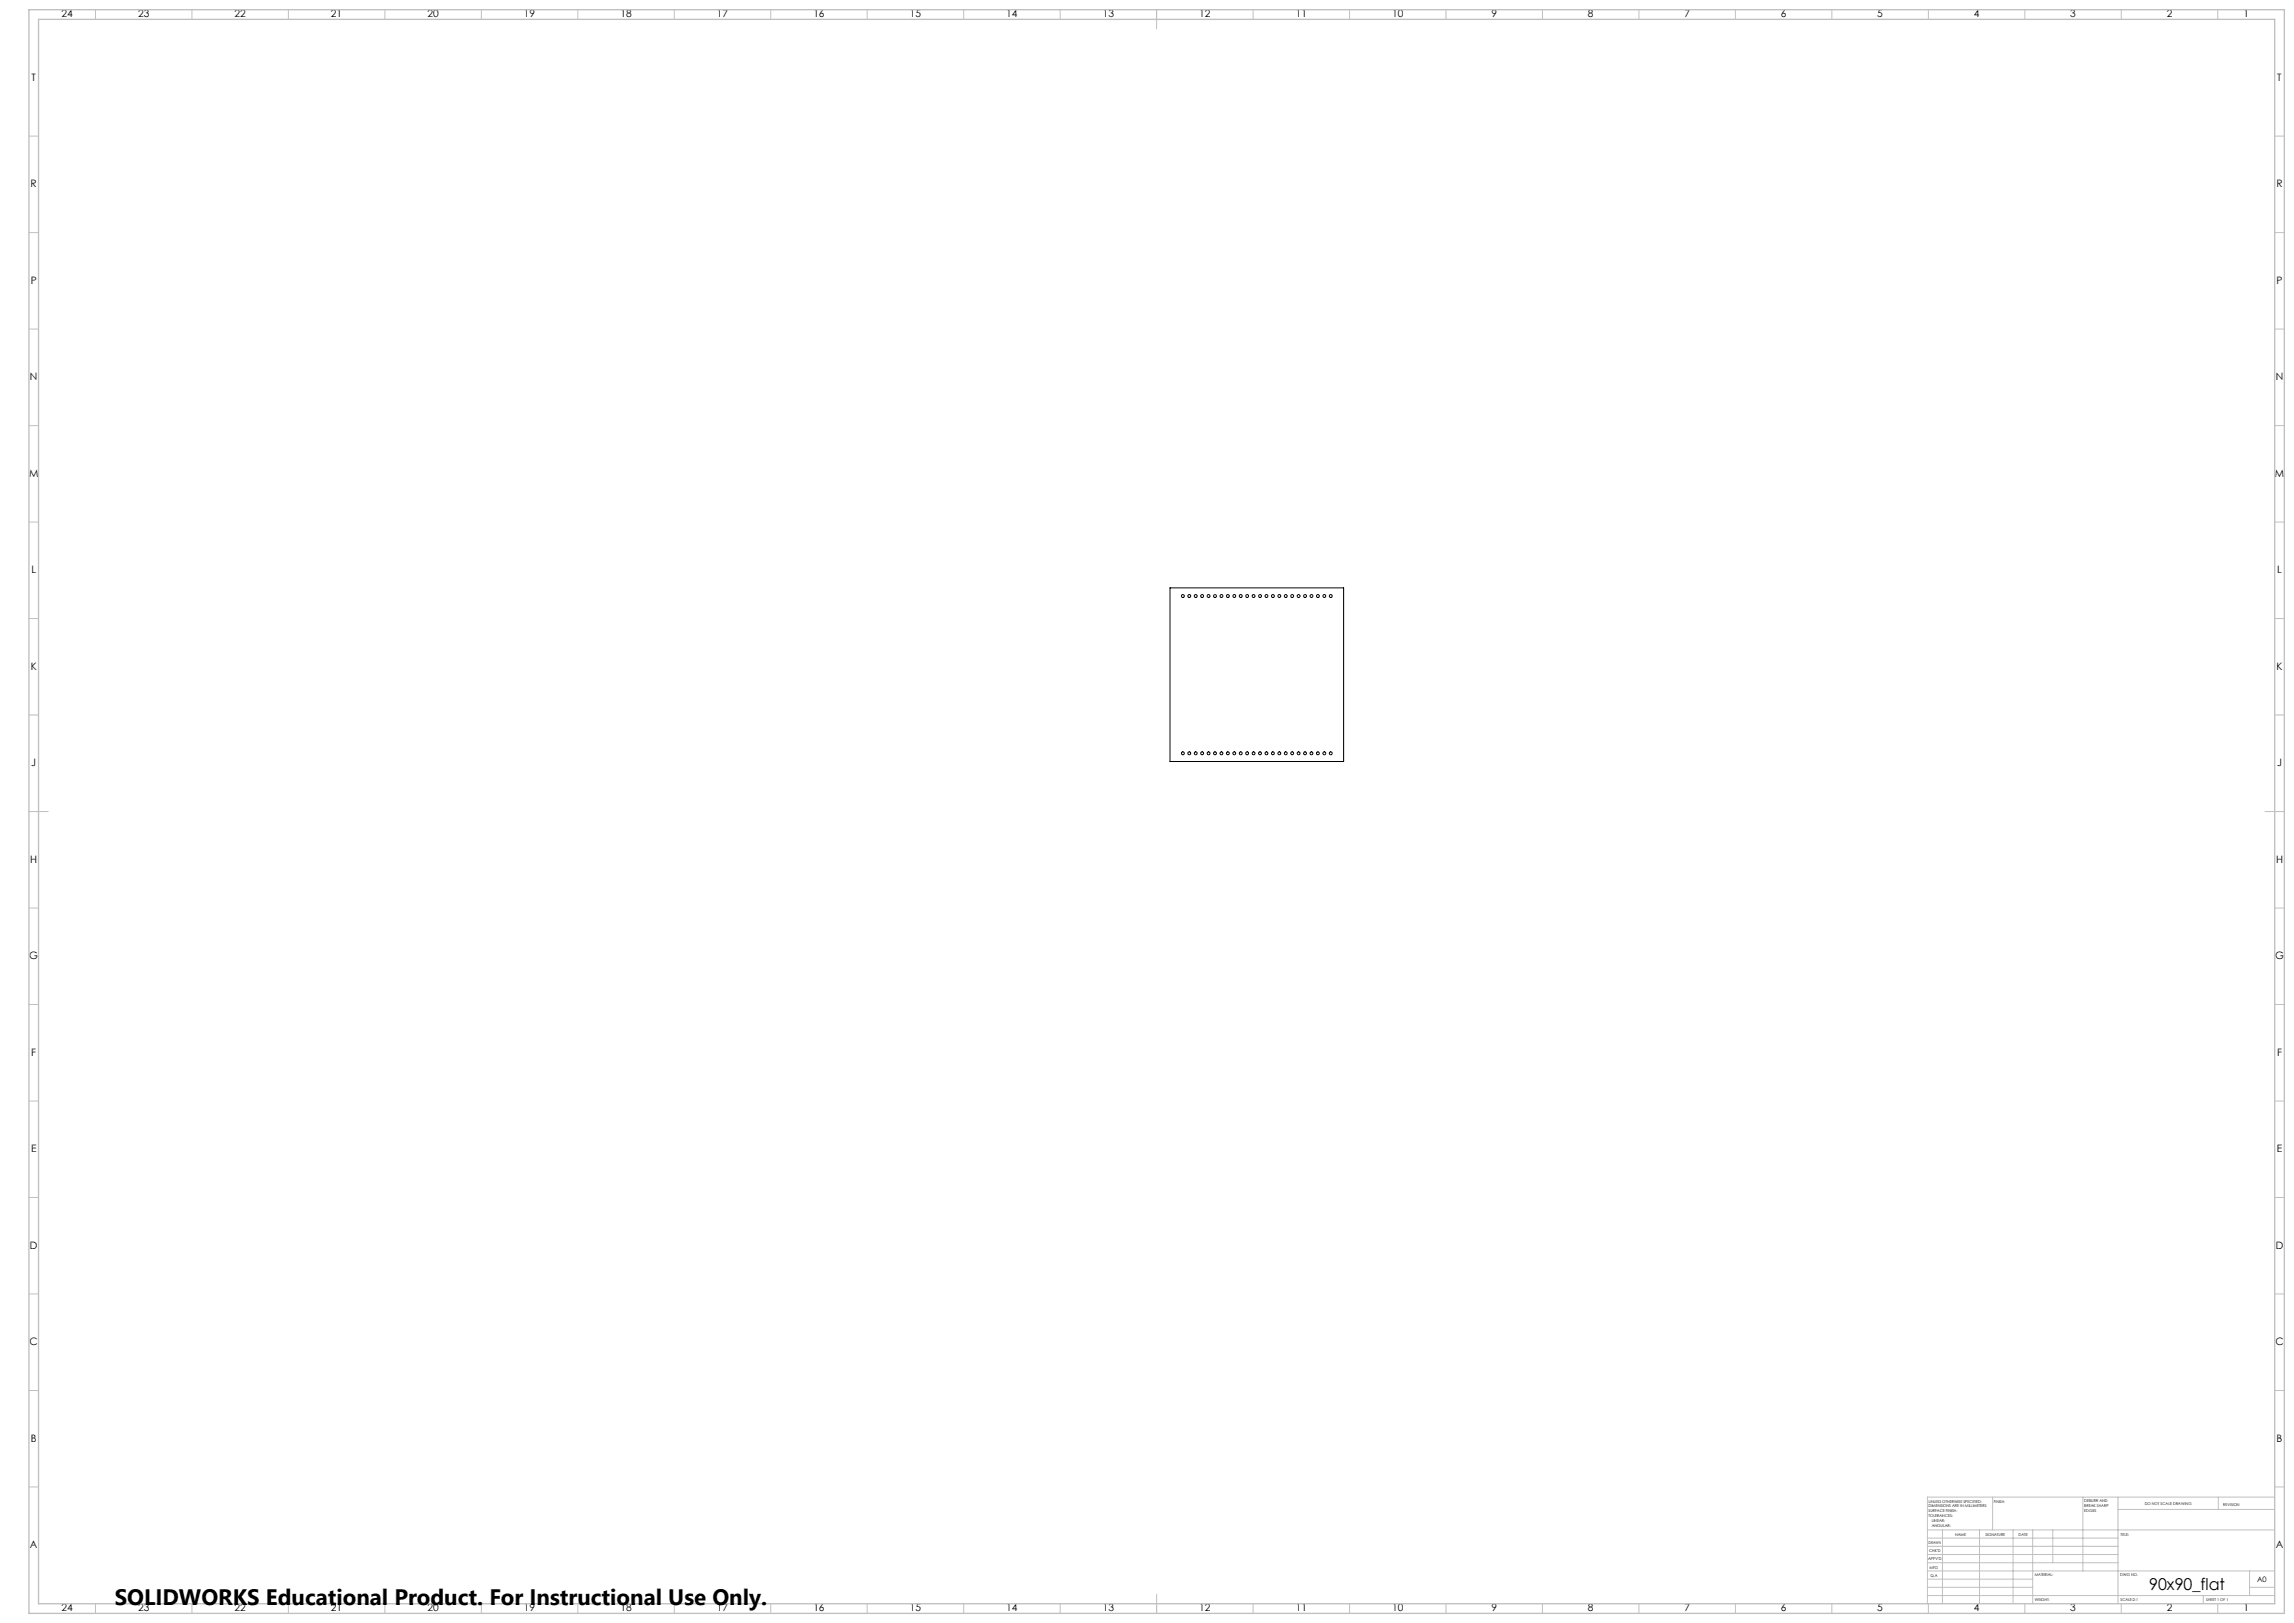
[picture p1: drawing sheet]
<svg xmlns="http://www.w3.org/2000/svg" width="1189mm" height="841mm" viewBox="0 0 1189 841" stroke-linecap="round" stroke-linejoin="round" font-family="sans-serif">
<defs><g id="words">
<text font-size="11.6" x="59" y="832">SOLIDWORKS Educational Product. For Instructional Use Only.</text>
<text font-size="8.5" x="1114" y="824">90x90_flat</text>
<g font-size="5.3">
<text x="32" y="9">24</text>
<text x="72" y="9">23</text>
<text x="122" y="9">22</text>
<text x="172" y="9">21</text>
<text x="222" y="9">20</text>
<text x="272" y="9">19</text>
<text x="322" y="9">18</text>
<text x="372" y="9">17</text>
<text x="422" y="9">16</text>
<text x="472" y="9">15</text>
<text x="522" y="9">14</text>
<text x="572" y="9">13</text>
<text x="622" y="9">12</text>
<text x="672" y="9">11</text>
<text x="722" y="9">10</text>
<text x="773" y="9">9</text>
<text x="823" y="9">8</text>
<text x="873" y="9">7</text>
<text x="923" y="9">6</text>
<text x="973" y="9">5</text>
<text x="1023" y="9">4</text>
<text x="1073" y="9">3</text>
<text x="1123" y="9">2</text>
<text x="1163" y="9">1</text>
<text x="16" y="42">T</text>
<text x="1180" y="42">T</text>
<text x="16" y="97">R</text>
<text x="1180" y="97">R</text>
<text x="16" y="147">P</text>
<text x="1180" y="147">P</text>
<text x="16" y="197">N</text>
<text x="1180" y="197">N</text>
<text x="15" y="247">M</text>
<text x="1179" y="247">M</text>
<text x="16" y="297">L</text>
<text x="1180" y="297">L</text>
<text x="16" y="347">K</text>
<text x="1180" y="347">K</text>
<text x="16" y="397">J</text>
<text x="1180" y="397">J</text>
<text x="16" y="447">H</text>
<text x="1180" y="447">H</text>
<text x="15" y="497">G</text>
<text x="1179" y="497">G</text>
<text x="16" y="547">F</text>
<text x="1180" y="547">F</text>
<text x="16" y="597">E</text>
<text x="1180" y="597">E</text>
<text x="16" y="647">D</text>
<text x="1180" y="647">D</text>
<text x="15" y="697">C</text>
<text x="1179" y="697">C</text>
<text x="16" y="747">B</text>
<text x="1180" y="747">B</text>
<text x="16" y="802">A</text>
<text x="1180" y="802">A</text>
<text x="32" y="835">24</text>
<text x="72" y="835">23</text>
<text x="122" y="835">22</text>
<text x="172" y="835">21</text>
<text x="222" y="835">20</text>
<text x="272" y="835">19</text>
<text x="322" y="835">18</text>
<text x="372" y="835">17</text>
<text x="422" y="835">16</text>
<text x="472" y="835">15</text>
<text x="522" y="835">14</text>
<text x="572" y="835">13</text>
<text x="622" y="835">12</text>
<text x="672" y="835">11</text>
<text x="722" y="835">10</text>
<text x="773" y="835">9</text>
<text x="823" y="835">8</text>
<text x="873" y="835">7</text>
<text x="923" y="835">6</text>
<text x="973" y="835">5</text>
<text x="1023" y="835">4</text>
<text x="1073" y="835">3</text>
<text x="1123" y="835">2</text>
<text x="1163" y="835">1</text>
</g>
<text font-size="3.9" x="1170" y="820">A0</text>
<g font-size="2">
<text x="1000" y="779">UNLESS OTHERWISE SPECIFIED:</text>
<text x="1033" y="779">FINISH:</text>
<text x="1080" y="778">DEBURR AND</text>
<text x="1112" y="780">DO NOT SCALE DRAWING</text>
<text x="1000" y="781">DIMENSIONS ARE IN MILLIMETERS</text>
<text x="1000" y="784">SURFACE FINISH:</text>
<text x="1080" y="781">BREAK SHARP</text>
<text x="1080" y="783">EDGES</text>
<text x="1152" y="780">REVISION</text>
<text x="1000" y="786">TOLERANCES:</text>
<text x="1001" y="789">LINEAR:</text>
<text x="1001" y="791">ANGULAR:</text>
<text x="1013" y="796">NAME</text>
<text x="1029" y="796">SIGNATURE</text>
<text x="1046" y="796">DATE</text>
<text x="1099" y="796">TITLE:</text>
<text x="1000" y="800">DRAWN</text>
<text x="999" y="808">APPV'D</text>
<text x="1000" y="804">CHK'D</text>
<text x="1000" y="813">MFG</text>
<text x="1001" y="817">Q.A</text>
<text x="1055" y="817">MATERIAL:</text>
<text x="1099" y="817">DWG NO.</text>
<text x="1055" y="830">WEIGHT:</text>
<text x="1099" y="830">SCALE:2:1</text>
<text x="1143" y="830">SHEET 1 OF 1</text>
</g>
</g></defs>
<g fill="none" stroke="#c0c0c0" stroke-width=".52">
<path d="M49 5v5M99 5v5M149 5v5M199 5v5M249 5v5M299 5v5M349 5v5M399 5v5M449 5v5M499 5v5M549 5v5M599 5v10"/>
<path d="M649 5v5M699 5v5M749 5v5M799 5v5M849 5v5M899 5v5M949 5v5M999 5v5M1049 5v5M1099 5v5M1149 5v5M15 71h5"/>
<path d="M1179 71h5M15 121h5M1179 121h5M15 171h5M1179 171h5M15 221h5M1179 221h5M15 271h5M1179 271h5M15 321h5M1179 321h5M15 371h5"/>
<path d="M1179 371h5M15 421h10M1174 421h10M15 471h5M1179 471h5M15 521h5M1179 521h5M15 571h5M1179 571h5M15 621h5M1179 621h5M15 671h5"/>
<path d="M1179 671h5M15 721h5M1179 721h5M15 771h5M1033 776v17M1080 776v38M1098 776v55M1150 776v6M1179 771h5M1179 776h-180v55M999 793h180M999 797h99"/>
<path d="M1007 793v38M1026 793v38M1043 793v38M1054 793v38M1064 793v17M1098 782h81M999 810h99M999 806h99M999 801h99M999 818h55M999 814h180M1166 814v13"/>
<path d="M49 831v5M99 831v5M149 831v5M199 831v5M249 831v5M299 831v5M349 831v5M399 831v5M449 831v5M499 831v5M549 831v5M599 826v10"/>
<path d="M649 831v5M699 831v5M749 831v5M799 831v5M849 831v5M899 831v5M949 831v5M999 827h180M999 823h55M999 831v5M1049 831v5M1099 831v5"/>
<path d="M1142 827v4M1149 831v5M1166 823h13"/>
</g>
<path d="M15 5h1169v831h-1169zM20 10h1159v821h-1159z" fill="none" stroke="#c0c0c0" stroke-width=".7"/>
<g fill="none" stroke="#000" stroke-width=".52">
<path d="M606 305h90v90h-90z"/>
<circle cx="613" cy="309" r=".8"/>
<circle cx="616" cy="309" r=".8"/>
<circle cx="620" cy="309" r=".8"/>
<circle cx="623" cy="309" r=".8"/>
<circle cx="626" cy="309" r=".8"/>
<circle cx="630" cy="309" r=".7"/>
<circle cx="633" cy="309" r=".8"/>
<circle cx="636" cy="309" r=".7"/>
<circle cx="640" cy="309" r=".8"/>
<circle cx="643" cy="309" r=".7"/>
<circle cx="646" cy="309" r=".8"/>
<circle cx="650" cy="309" r=".7"/>
<circle cx="653" cy="309" r=".8"/>
<circle cx="656" cy="309" r=".7"/>
<circle cx="660" cy="309" r=".8"/>
<circle cx="663" cy="309" r=".7"/>
<circle cx="666" cy="309" r=".8"/>
<circle cx="670" cy="309" r=".7"/>
<circle cx="673" cy="309" r=".8"/>
<circle cx="676" cy="309" r=".7"/>
<circle cx="680" cy="309" r=".8"/>
<circle cx="683" cy="309" r=".8"/>
<circle cx="686" cy="309" r=".8"/>
<circle cx="690" cy="309" r=".8"/>
<circle cx="613" cy="390" r=".8"/>
<circle cx="616" cy="390" r=".8"/>
<circle cx="620" cy="390" r=".8"/>
<circle cx="623" cy="390" r=".8"/>
<circle cx="626" cy="390" r=".8"/>
<circle cx="630" cy="390" r=".7"/>
<circle cx="633" cy="390" r=".8"/>
<circle cx="636" cy="390" r=".7"/>
<circle cx="640" cy="390" r=".8"/>
<circle cx="643" cy="390" r=".7"/>
<circle cx="646" cy="390" r=".8"/>
<circle cx="650" cy="390" r=".7"/>
<circle cx="653" cy="390" r=".8"/>
<circle cx="656" cy="390" r=".7"/>
<circle cx="660" cy="390" r=".8"/>
<circle cx="663" cy="390" r=".7"/>
<circle cx="666" cy="390" r=".8"/>
<circle cx="670" cy="390" r=".7"/>
<circle cx="673" cy="390" r=".8"/>
<circle cx="676" cy="390" r=".7"/>
<circle cx="680" cy="390" r=".8"/>
<circle cx="683" cy="390" r=".8"/>
<circle cx="686" cy="390" r=".8"/>
<circle cx="690" cy="390" r=".8"/>
</g>
<use href="#words"/>
</svg>
